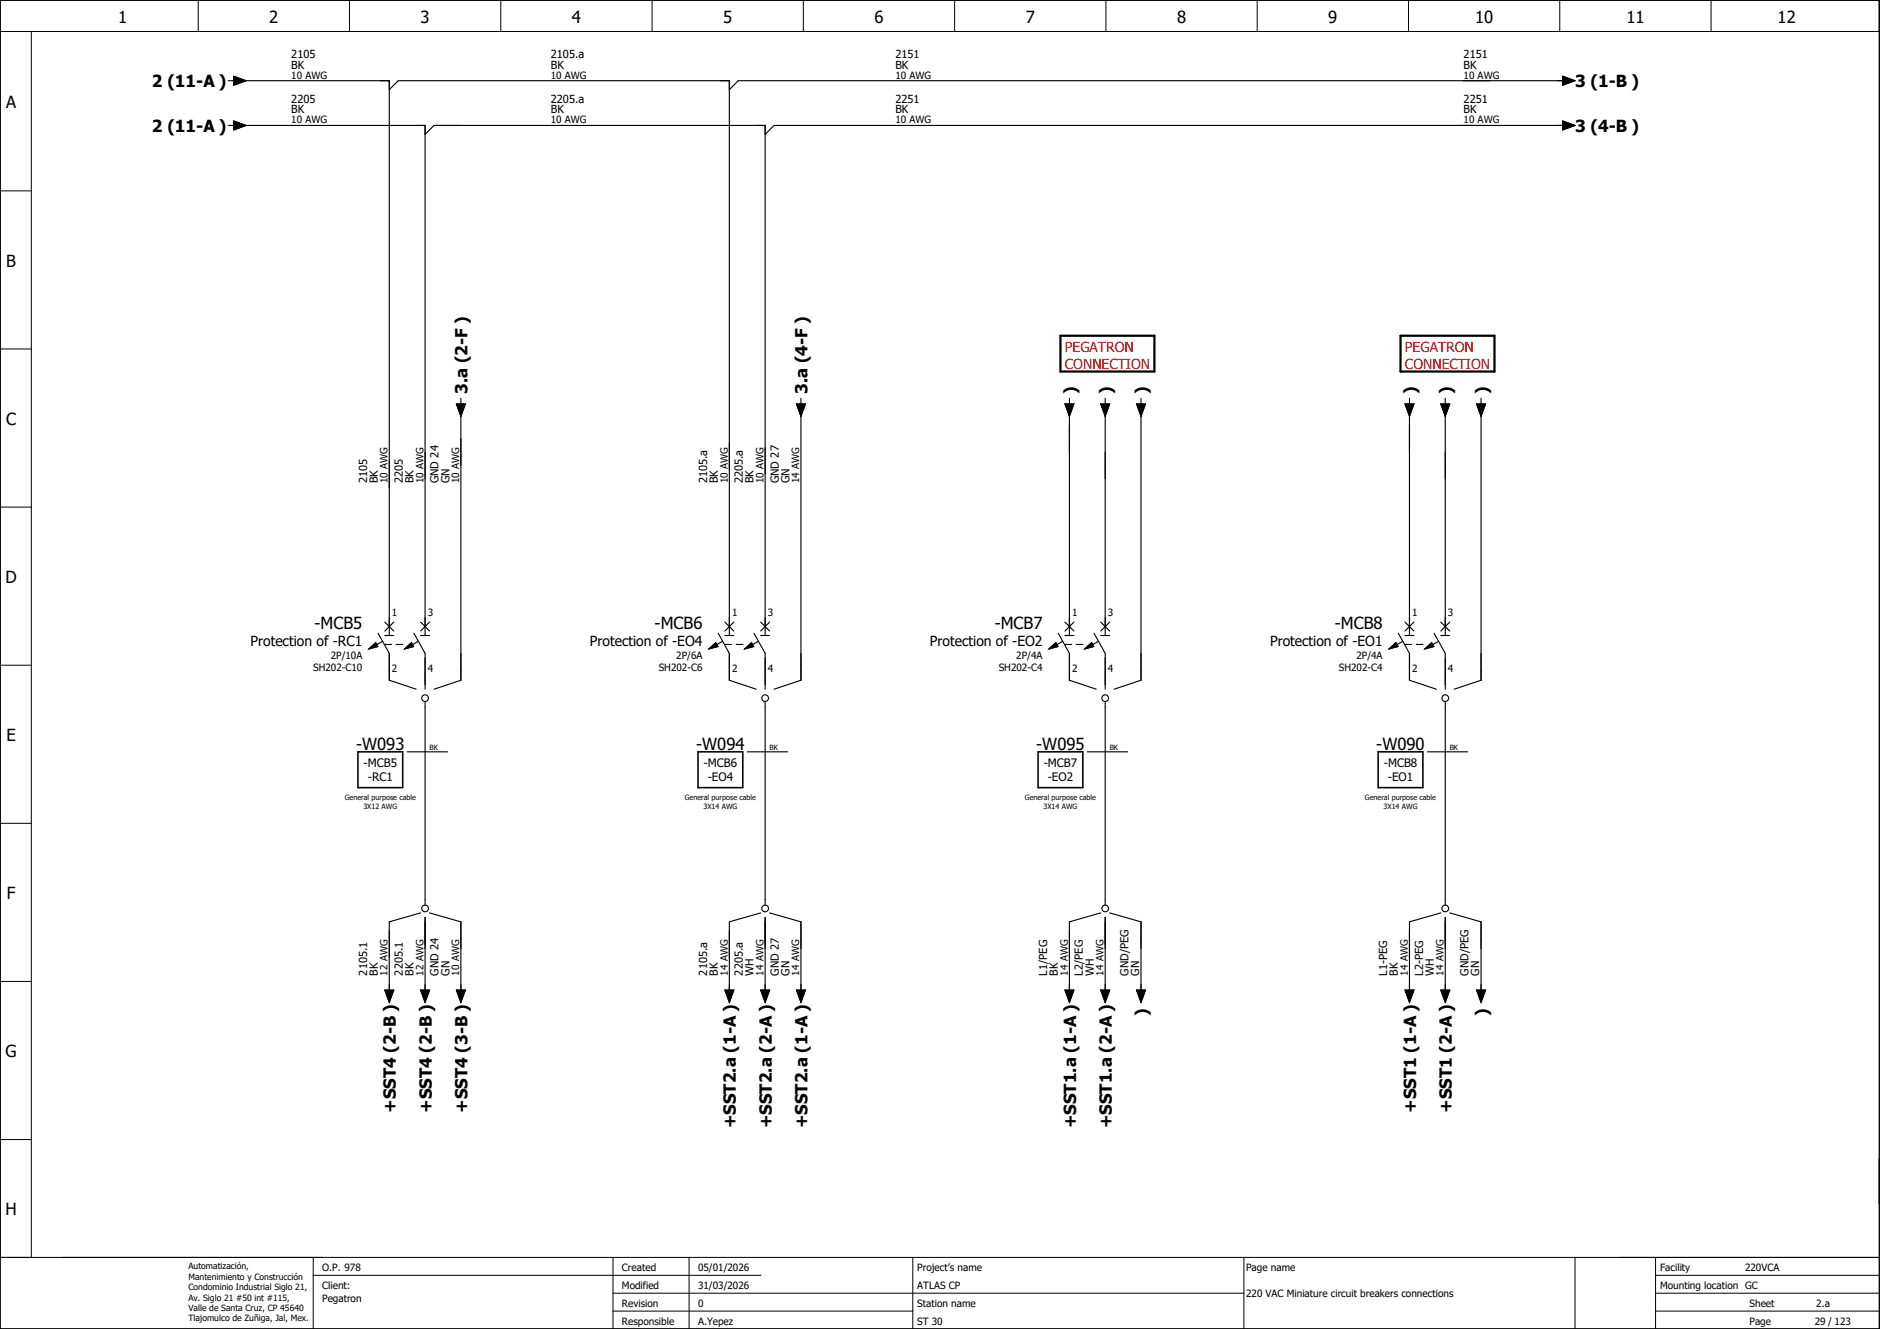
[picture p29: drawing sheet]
<svg xmlns="http://www.w3.org/2000/svg" width="420mm" height="297mm" viewBox="0 0 420 297" stroke-linecap="round" stroke-linejoin="round" font-family="sans-serif">
<defs><g id="words">
<g font-size="3.7">
<text x="26.4" y="5.2">1</text>
<text x="60.2" y="5.2">2</text>
<text x="94" y="5.2">3</text>
<text x="127.8" y="5.2">4</text>
<text x="161.6" y="5.2">5</text>
<text x="195.4" y="5.2">6</text>
<text x="229.2" y="5.2">7</text>
<text x="263.1" y="5.2">8</text>
<text x="296.9" y="5.2">9</text>
<text x="329.7" y="5.2">10</text>
<text x="363.5" y="5.2">11</text>
<text x="397.3" y="5.2">12</text>
<text x="33.9" y="19.5">2 (11-A )</text>
<text x="352" y="19.5">3 (1-B )</text>
<text x="1.4" y="24.2">A</text>
<text x="33.9" y="29.5">2 (11-A )</text>
<text x="352" y="29.5">3 (4-B )</text>
<text x="1.4" y="59.6">B</text>
<text x="104.5" y="88" transform="rotate(-90 104.5 88)">3.a (2-F )</text>
<text x="180.5" y="88" transform="rotate(-90 180.5 88)">3.a (4-F )</text>
<text x="240.5" y="88" transform="rotate(-90 240.5 88)">)</text>
<text x="248.5" y="88" transform="rotate(-90 248.5 88)">)</text>
<text x="256.5" y="88" transform="rotate(-90 256.5 88)">)</text>
<text x="316.5" y="88" transform="rotate(-90 316.5 88)">)</text>
<text x="324.5" y="88" transform="rotate(-90 324.5 88)">)</text>
<text x="332.5" y="88" transform="rotate(-90 332.5 88)">)</text>
<text x="1.4" y="94.9">C</text>
<text x="1.2" y="130.3">D</text>
<text x="70.3" y="140.5">-MCB5</text>
<text x="146.3" y="140.5">-MCB6</text>
<text x="222.3" y="140.5">-MCB7</text>
<text x="298.3" y="140.5">-MCB8</text>
<text x="1.4" y="165.6">E</text>
<text x="79.6" y="167.5">-W093</text>
<text x="155.6" y="167.5">-W094</text>
<text x="231.6" y="167.5">-W095</text>
<text x="307.6" y="167.5">-W090</text>
<text x="1.5" y="200.9">F</text>
<text x="256.5" y="227" transform="rotate(-90 256.5 227)">)</text>
<text x="332.5" y="227" transform="rotate(-90 332.5 227)">)</text>
<text x="1.2" y="236.3">G</text>
<text x="88.5" y="248.8" transform="rotate(-90 88.5 248.8)">+SST4 (2-B )</text>
<text x="96.5" y="248.8" transform="rotate(-90 96.5 248.8)">+SST4 (2-B )</text>
<text x="104.5" y="248.8" transform="rotate(-90 104.5 248.8)">+SST4 (3-B )</text>
<text x="316.5" y="248.8" transform="rotate(-90 316.5 248.8)">+SST1 (1-A )</text>
<text x="324.5" y="248.8" transform="rotate(-90 324.5 248.8)">+SST1 (2-A )</text>
<text x="164.5" y="252.2" transform="rotate(-90 164.5 252.2)">+SST2.a (1-A )</text>
<text x="172.5" y="252.2" transform="rotate(-90 172.5 252.2)">+SST2.a (2-A )</text>
<text x="180.5" y="252.2" transform="rotate(-90 180.5 252.2)">+SST2.a (1-A )</text>
<text x="240.5" y="252.2" transform="rotate(-90 240.5 252.2)">+SST1.a (1-A )</text>
<text x="248.5" y="252.2" transform="rotate(-90 248.5 252.2)">+SST1.a (2-A )</text>
<text x="1.2" y="271.6">H</text>
</g>
<g font-size="3.1" fill="#f00">
<text x="238" y="78.6">PEGATRON</text>
<text x="238" y="82.4">CONNECTION</text>
<text x="314" y="78.6">PEGATRON</text>
<text x="314" y="82.4">CONNECTION</text>
</g>
<g font-size="3.1">
<text x="56" y="144.4">Protection of -RC1</text>
<text x="131.8" y="144.4">Protection of -EO4</text>
<text x="207.8" y="144.4">Protection of -EO2</text>
<text x="283.8" y="144.4">Protection of -EO1</text>
</g>
<g font-size="2.6">
<text x="81.3" y="171.5">-MCB5</text>
<text x="157.3" y="171.5">-MCB6</text>
<text x="233.3" y="171.5">-MCB7</text>
<text x="309.3" y="171.5">-MCB8</text>
<text x="82.2" y="174.7">-RC1</text>
<text x="158.2" y="174.7">-EO4</text>
<text x="234.2" y="174.7">-EO2</text>
<text x="310.2" y="174.7">-EO1</text>
</g>
<g font-size="2.5">
<text x="65.1" y="15.4">BK</text>
<text x="65.1" y="13">2105</text>
<text x="123.1" y="15.4">BK</text>
<text x="123.1" y="13">2105.a</text>
<text x="200.1" y="15.4">BK</text>
<text x="200.1" y="13">2151</text>
<text x="327.1" y="15.4">BK</text>
<text x="327.1" y="13">2151</text>
<text x="65.1" y="23">2205</text>
<text x="123.1" y="23">2205.a</text>
<text x="200.1" y="23">2251</text>
<text x="327.1" y="23">2251</text>
<text x="65.1" y="25.4">BK</text>
<text x="123.1" y="25.4">BK</text>
<text x="200.1" y="25.4">BK</text>
<text x="327.1" y="25.4">BK</text>
<text x="82" y="108" transform="rotate(-90 82 108)">2105</text>
<text x="84.4" y="108" transform="rotate(-90 84.4 108)">BK</text>
<text x="90" y="108" transform="rotate(-90 90 108)">2205</text>
<text x="92.4" y="108" transform="rotate(-90 92.4 108)">BK</text>
<text x="98" y="108" transform="rotate(-90 98 108)">GND 24</text>
<text x="100.4" y="108" transform="rotate(-90 100.4 108)">GN</text>
<text x="158" y="108" transform="rotate(-90 158 108)">2105.a</text>
<text x="160.4" y="108" transform="rotate(-90 160.4 108)">BK</text>
<text x="166" y="108" transform="rotate(-90 166 108)">2205.a</text>
<text x="168.4" y="108" transform="rotate(-90 168.4 108)">BK</text>
<text x="174" y="108" transform="rotate(-90 174 108)">GND 27</text>
<text x="176.4" y="108" transform="rotate(-90 176.4 108)">GN</text>
<text x="82" y="218" transform="rotate(-90 82 218)">2105.1</text>
<text x="84.4" y="218" transform="rotate(-90 84.4 218)">BK</text>
<text x="90" y="218" transform="rotate(-90 90 218)">2205.1</text>
<text x="92.4" y="218" transform="rotate(-90 92.4 218)">BK</text>
<text x="98" y="218" transform="rotate(-90 98 218)">GND 24</text>
<text x="100.4" y="218" transform="rotate(-90 100.4 218)">GN</text>
<text x="158" y="218" transform="rotate(-90 158 218)">2105.a</text>
<text x="160.4" y="218" transform="rotate(-90 160.4 218)">BK</text>
<text x="166" y="218" transform="rotate(-90 166 218)">2205.a</text>
<text x="168.4" y="218" transform="rotate(-90 168.4 218)">WH</text>
<text x="174" y="218" transform="rotate(-90 174 218)">GND 27</text>
<text x="176.4" y="218" transform="rotate(-90 176.4 218)">GN</text>
<text x="234" y="218" transform="rotate(-90 234 218)">L1/PEG</text>
<text x="236.4" y="218" transform="rotate(-90 236.4 218)">BK</text>
<text x="242" y="218" transform="rotate(-90 242 218)">L2/PEG</text>
<text x="244.4" y="218" transform="rotate(-90 244.4 218)">WH</text>
<text x="252.2" y="218" transform="rotate(-90 252.2 218)">GND/PEG</text>
<text x="254.6" y="218" transform="rotate(-90 254.6 218)">GN</text>
<text x="310" y="218" transform="rotate(-90 310 218)">L1-PEG</text>
<text x="312.4" y="218" transform="rotate(-90 312.4 218)">BK</text>
<text x="318" y="218" transform="rotate(-90 318 218)">L2-PEG</text>
<text x="320.4" y="218" transform="rotate(-90 320.4 218)">WH</text>
<text x="328.2" y="218" transform="rotate(-90 328.2 218)">GND/PEG</text>
<text x="330.6" y="218" transform="rotate(-90 330.6 218)">GN</text>
</g>
<g font-size="2.2">
<text x="65.1" y="17.6">10 AWG</text>
<text x="123.1" y="17.6">10 AWG</text>
<text x="200.1" y="17.6">10 AWG</text>
<text x="327.1" y="17.6">10 AWG</text>
<text x="65.1" y="27.6">10 AWG</text>
<text x="123.1" y="27.6">10 AWG</text>
<text x="200.1" y="27.6">10 AWG</text>
<text x="327.1" y="27.6">10 AWG</text>
<text x="86.6" y="108" transform="rotate(-90 86.6 108)">10 AWG</text>
<text x="94.6" y="108" transform="rotate(-90 94.6 108)">10 AWG</text>
<text x="102.6" y="108" transform="rotate(-90 102.6 108)">10 AWG</text>
<text x="162.6" y="108" transform="rotate(-90 162.6 108)">10 AWG</text>
<text x="170.6" y="108" transform="rotate(-90 170.6 108)">10 AWG</text>
<text x="178.6" y="108" transform="rotate(-90 178.6 108)">14 AWG</text>
<text x="87.6" y="137.6">1</text>
<text x="95.6" y="137.6">3</text>
<text x="163.6" y="137.6">1</text>
<text x="171.6" y="137.6">3</text>
<text x="239.6" y="137.6">1</text>
<text x="247.6" y="137.6">3</text>
<text x="315.6" y="137.6">1</text>
<text x="323.6" y="137.6">3</text>
<text x="70" y="150">SH202-C10</text>
<text x="73.9" y="147.3">2P/10A</text>
<text x="147.2" y="150">SH202-C6</text>
<text x="151.1" y="147.3">2P/6A</text>
<text x="223.2" y="150">SH202-C4</text>
<text x="227.1" y="147.3">2P/4A</text>
<text x="299.2" y="150">SH202-C4</text>
<text x="303.1" y="147.3">2P/4A</text>
<text x="87.6" y="150.3">2</text>
<text x="95.6" y="150.3">4</text>
<text x="163.6" y="150.3">2</text>
<text x="171.6" y="150.3">4</text>
<text x="239.6" y="150.3">2</text>
<text x="247.6" y="150.3">4</text>
<text x="315.6" y="150.3">2</text>
<text x="323.6" y="150.3">4</text>
<text x="86.6" y="218" transform="rotate(-90 86.6 218)">12 AWG</text>
<text x="94.6" y="218" transform="rotate(-90 94.6 218)">12 AWG</text>
<text x="102.6" y="218" transform="rotate(-90 102.6 218)">10 AWG</text>
<text x="162.6" y="218" transform="rotate(-90 162.6 218)">14 AWG</text>
<text x="170.6" y="218" transform="rotate(-90 170.6 218)">14 AWG</text>
<text x="178.6" y="218" transform="rotate(-90 178.6 218)">14 AWG</text>
<text x="238.6" y="218" transform="rotate(-90 238.6 218)">14 AWG</text>
<text x="246.6" y="218" transform="rotate(-90 246.6 218)">14 AWG</text>
<text x="314.6" y="218" transform="rotate(-90 314.6 218)">14 AWG</text>
<text x="322.6" y="218" transform="rotate(-90 322.6 218)">14 AWG</text>
<text x="72" y="284">O.P. 978</text>
<text x="139" y="284">Created</text>
<text x="156" y="284">05/01/2026</text>
<text x="205" y="284">Project’s name</text>
<text x="278.5" y="284">Page name</text>
<text x="371" y="284">Facility</text>
<text x="390" y="284">220VCA</text>
<text x="72" y="288">Client:</text>
<text x="72" y="291">Pegatron</text>
<text x="139" y="292">Revision</text>
<text x="139" y="288">Modified</text>
<text x="156" y="292">0</text>
<text x="156" y="288">31/03/2026</text>
<text x="205" y="288">ATLAS CP</text>
<text x="205" y="292">Station name</text>
<text x="278.5" y="289.9">220 VAC Miniature circuit breakers connections</text>
<text x="371" y="288">Mounting location GC</text>
<text x="391" y="292">Sheet</text>
<text x="405.9" y="292">2.a</text>
<text x="139" y="296">Responsible</text>
<text x="156" y="296">A.Yepez</text>
<text x="205" y="296">ST 30</text>
<text x="391" y="296">Page</text>
<text x="405.6" y="296">29 / 123</text>
</g>
<g font-size="1.9">
<text x="42.1" y="283.7">Automatización,</text>
<text x="42.1" y="286.1">Mantenimiento y Construcción</text>
<text x="42.1" y="288.4">Condominio Industrial Siglo 21,</text>
<text x="42.1" y="290.7">Av. Siglo 21 #50 int #115,</text>
<text x="42.1" y="293">Valle de Santa Cruz, CP 45640</text>
<text x="42.1" y="295.4">Tlajomulco de Zuñiga, Jal, Mex.</text>
</g>
<g font-size="1.6">
<text x="96" y="167.7">BK</text>
<text x="172" y="167.7">BK</text>
<text x="248" y="167.7">BK</text>
<text x="324" y="167.7">BK</text>
<text x="77" y="178.9">General purpose cable</text>
<text x="153" y="178.9">General purpose cable</text>
<text x="229" y="178.9">General purpose cable</text>
<text x="305" y="178.9">General purpose cable</text>
<text x="81.2" y="180.8">3X12 AWG</text>
<text x="157.2" y="180.8">3X14 AWG</text>
<text x="233.2" y="180.8">3X14 AWG</text>
<text x="309.2" y="180.8">3X14 AWG</text>
</g>
</g></defs>
<g fill="none" stroke="#000" stroke-width=".22">
<path d="M0 0h420v297h-420zM0 7h420M7 7v274M44.3 0v7M78.1 0v7M111.9 0v7M145.7 0v7M179.5 0v7M213.4 0v7M247.2 0v7M281 0v7M314.8 0v7"/>
<path d="M348.6 0v7M382.4 0v7M0 42.7h7M0 78h7M0 113.3h7M0 148.7h7M0 184h7M0 219.4h7M0 254.7h7M0 281h420M70 285h100M70 281v16"/>
<path d="M137 293h67M137 289h141M137 281v16M154 281v16M204 281v16M278 281v16M352 281v16M370 293h50M370 289h50M370 281v16M370 285h50"/>
</g>
<g fill="none" stroke="#000" stroke-width=".25">
<path d="M51 18h1.2M52.2 17l2.8 1-2.8 1zM53 18h34v124M349.2 17l2.8 1-2.8 1zM350 18h-185l-2 2M51 28h1.2M52.2 27l2.8 1-2.8 1zM53 28h42v114M87 20l2-2h74v124M95 30l2-2h74v114M349.2 27l2.8 1-2.8 1zM350 28h-177l-2 2"/>
<path d="M102 90.3h2l-1 2.7zM103 89v1.3M103 92v60l-6 2M178 90.3h2l-1 2.7zM179 89v1.3M179 92v60l-6 2M238 90.3h2l-1 2.7zM239 89v1.3M239 92v50M246 90.3h2l-1 2.7zM247 89v1.3M247 92v50"/>
<path d="M254 90.3h2l-1 2.7zM255 89v1.3M255 92v60l-6 2M314 90.3h2l-1 2.7zM315 89v1.3M315 92v50M322 90.3h2l-1 2.7zM323 89v1.3M323 92v50M330 90.3h2l-1 2.7zM331 89v1.3M331 92v60l-6 2"/>
<path d="M86 139l2 2M88 139l-2 2M94 139l2 2M96 139l-2 2M162 139l2 2M164 139l-2 2M170 139l2 2M172 139l-2 2M238 139l2 2M240 139l-2 2M246 139l2 2M248 139l-2 2"/>
<path d="M314 139l2 2M316 139l-2 2M322 139l2 2M324 139l-2 2M82.4 145l1.6-1.4 .4 .9zM84.5 141.5l2.5 4.5v6l6 2M85.5 143.3l-3 1.7M86 142h2M86 144h1.5M88.5 144h1.5M90.4 145l1.6-1.4 .4 .9zM92.5 141.5l2.5 4.5v8"/>
<path d="M93.5 143.3l-3 1.7M94 142h2M95 156.8v45.5M158.4 145l1.6-1.4 .4 .9zM160.5 141.5l2.5 4.5v6l6 2M161.5 143.3l-3 1.7M162 142h2M162 144h1.5M164.5 144h1.5M166.4 145l1.6-1.4 .4 .9zM168.5 141.5l2.5 4.5v8M169.5 143.3l-3 1.7"/>
<path d="M170 142h2M171 156.8v45.5M234.4 145l1.6-1.4 .4 .9zM236.5 141.5l2.5 4.5v6l6 2M237.5 143.3l-3 1.7M238 142h2M238 144h1.5M240.5 144h1.5M242.4 145l1.6-1.4 .4 .9zM244.5 141.5l2.5 4.5v8M245.5 143.3l-3 1.7M246 142h2"/>
<path d="M247 156.8v45.5M310.4 145l1.6-1.4 .4 .9zM312.5 141.5l2.5 4.5v6l6 2M313.5 143.3l-3 1.7M314 142h2M314 144h1.5M316.5 144h1.5M318.4 145l1.6-1.4 .4 .9zM320.5 141.5l2.5 4.5v8M321.5 143.3l-3 1.7M322 142h2M323 156.8v45.5"/>
<path d="M91 168h9M167 168h9M243 168h9M319 168h9M94 204l-7 2v16M95 205v17M96 204l7 2v16M170 204l-7 2v16M171 205v17M172 204l7 2v16M246 204l-7 2v16M247 205v17"/>
<path d="M248 204l7 2v16M322 204l-7 2v16M323 205v17M324 204l7 2v16M86 221.3h2l-1 2.7zM94 221.3h2l-1 2.7zM102 221.3h2l-1 2.7zM162 221.3h2l-1 2.7zM170 221.3h2l-1 2.7zM178 221.3h2l-1 2.7zM238 221.3h2l-1 2.7zM246 221.3h2l-1 2.7z"/>
<path d="M254 221.3h2l-1 2.7zM314 221.3h2l-1 2.7zM322 221.3h2l-1 2.7zM330 221.3h2l-1 2.7z"/>
<circle cx="95" cy="156" r=".75"/>
<circle cx="171" cy="156" r=".75"/>
<circle cx="247" cy="156" r=".75"/>
<circle cx="323" cy="156" r=".75"/>
<circle cx="95" cy="203" r=".75"/>
<circle cx="171" cy="203" r=".75"/>
<circle cx="247" cy="203" r=".75"/>
<circle cx="323" cy="203" r=".75"/>
</g>
<path d="M237 75h21v8h-21zM313 75h21v8h-21z" fill="none" stroke="#000" stroke-width=".5"/>
<path d="M80 168h10v8h-10zM156 168h10v8h-10zM232 168h10v8h-10zM308 168h10v8h-10z" fill="none" stroke="#000" stroke-width=".35"/>
<g fill="#000" stroke="#000" stroke-width=".22">
<path d="M52.2 17l2.8 1-2.8 1zM349.2 17l2.8 1-2.8 1zM52.2 27l2.8 1-2.8 1zM349.2 27l2.8 1-2.8 1zM102 90.3h2l-1 2.7zM178 90.3h2l-1 2.7zM238 90.3h2l-1 2.7zM246 90.3h2l-1 2.7zM254 90.3h2l-1 2.7zM314 90.3h2l-1 2.7zM322 90.3h2l-1 2.7zM330 90.3h2l-1 2.7z"/>
<path d="M82.4 145l1.6-1.4 .4 .9zM90.4 145l1.6-1.4 .4 .9zM158.4 145l1.6-1.4 .4 .9zM166.4 145l1.6-1.4 .4 .9zM234.4 145l1.6-1.4 .4 .9zM242.4 145l1.6-1.4 .4 .9zM310.4 145l1.6-1.4 .4 .9zM318.4 145l1.6-1.4 .4 .9zM86 221.3h2l-1 2.7zM94 221.3h2l-1 2.7zM102 221.3h2l-1 2.7zM162 221.3h2l-1 2.7z"/>
<path d="M170 221.3h2l-1 2.7zM178 221.3h2l-1 2.7zM238 221.3h2l-1 2.7zM246 221.3h2l-1 2.7zM254 221.3h2l-1 2.7zM314 221.3h2l-1 2.7zM322 221.3h2l-1 2.7zM330 221.3h2l-1 2.7z"/>
</g>
<use href="#words"/>
</svg>
